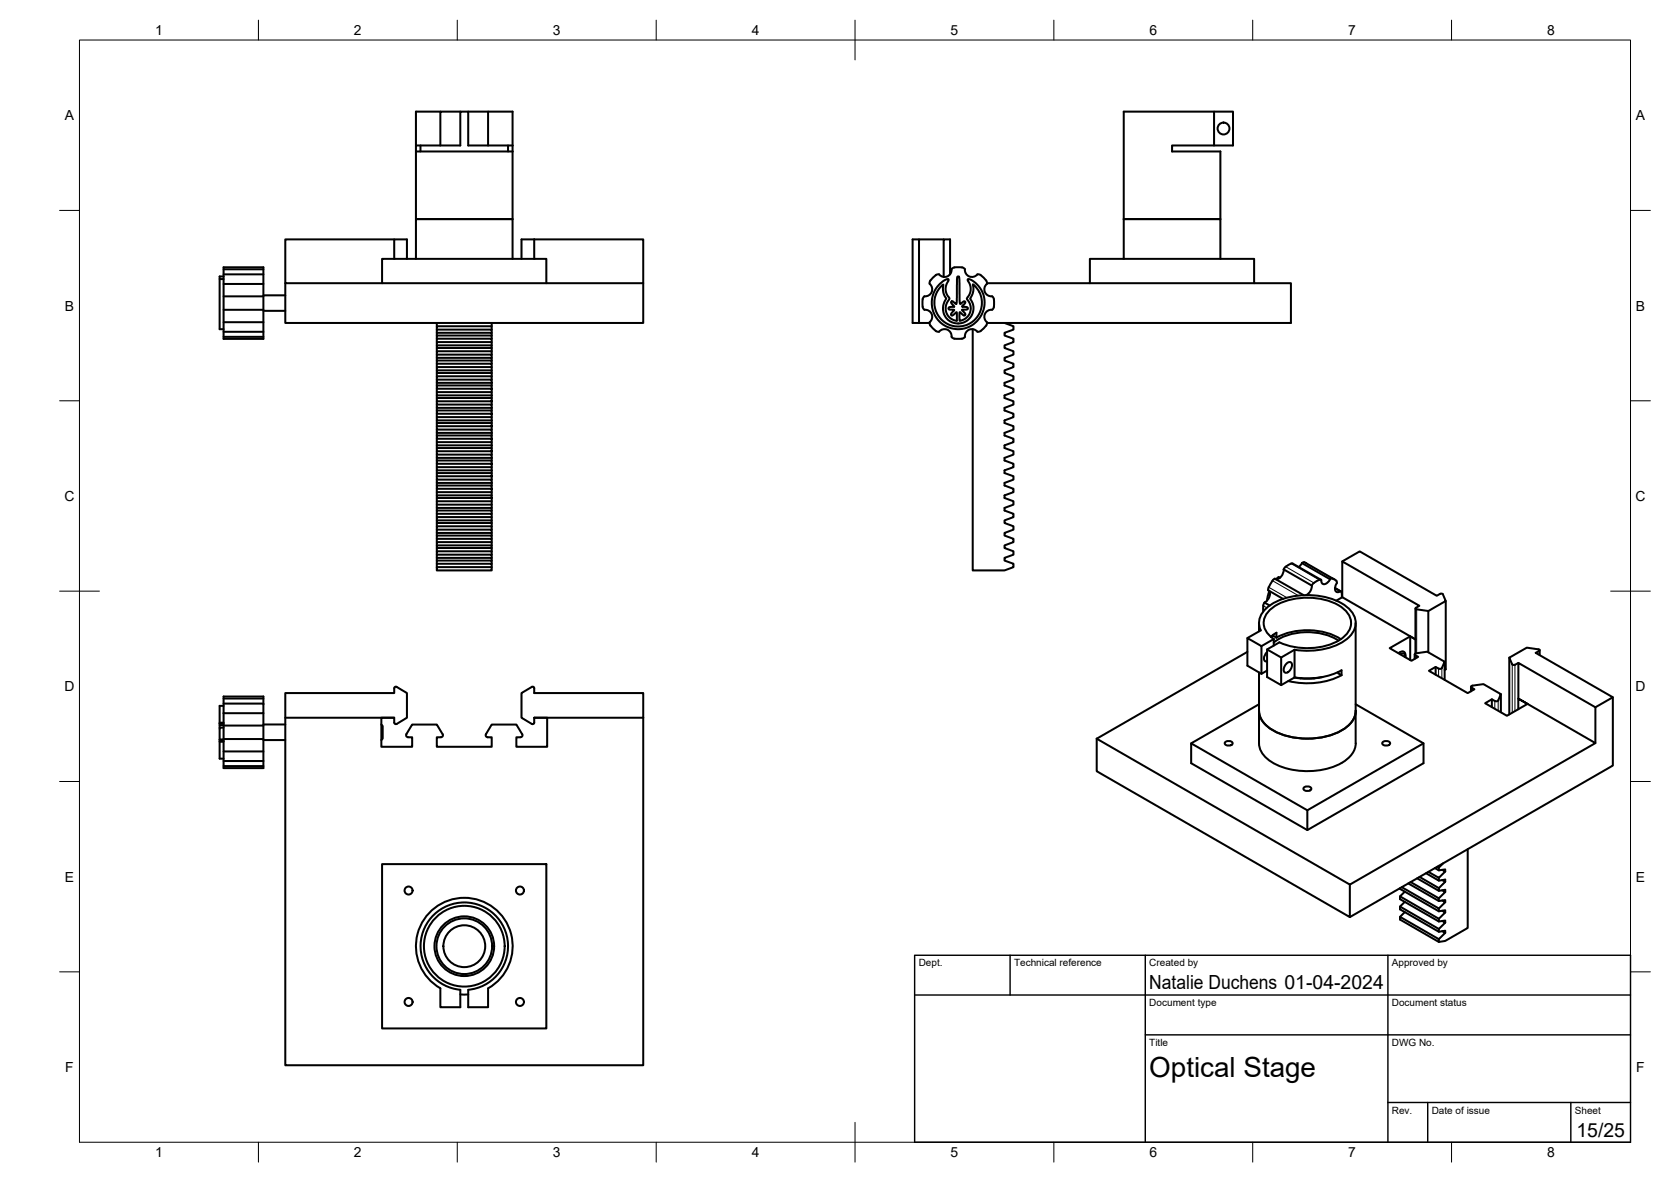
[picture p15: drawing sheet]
<svg xmlns="http://www.w3.org/2000/svg" width="420mm" height="297mm" viewBox="0 0 420 297" stroke-linecap="round" stroke-linejoin="round" font-family="sans-serif">
<defs><g id="words">
<text font-size="7" x="289" y="270.6">Optical Stage</text>
<g font-size="4.9">
<text x="289" y="248.5">Natalie Duchens 01-04-2024</text>
<text x="396.4" y="285.7">15/25</text>
</g>
<g font-size="3.5">
<text x="39" y="8.8">1</text>
<text x="89" y="8.8">2</text>
<text x="139" y="8.8">3</text>
<text x="189" y="8.8">4</text>
<text x="239" y="8.8">5</text>
<text x="289" y="8.8">6</text>
<text x="339" y="8.8">7</text>
<text x="389" y="8.8">8</text>
<text x="16.3" y="30.2">A</text>
<text x="411.3" y="30.2">A</text>
<text x="16.3" y="78">B</text>
<text x="411.3" y="78">B</text>
<text x="16.2" y="125.9">C</text>
<text x="411.2" y="125.9">C</text>
<text x="16.2" y="173.7">D</text>
<text x="411.2" y="173.7">D</text>
<text x="16.3" y="221.6">E</text>
<text x="411.3" y="221.6">E</text>
<text x="16.4" y="269.4">F</text>
<text x="411.4" y="269.4">F</text>
<text x="39" y="290.8">1</text>
<text x="89" y="290.8">2</text>
<text x="139" y="290.8">3</text>
<text x="189" y="290.8">4</text>
<text x="239" y="290.8">5</text>
<text x="289" y="290.8">6</text>
<text x="339" y="290.8">7</text>
<text x="389" y="290.8">8</text>
</g>
<g font-size="2.5">
<text x="231" y="242.9">Dept.</text>
<text x="255" y="242.9">Technical reference</text>
<text x="289" y="242.9">Created by</text>
<text x="350" y="242.9">Approved by</text>
<text x="289" y="252.8">Document type</text>
<text x="350" y="252.8">Document status</text>
<text x="289" y="262.9">Title</text>
<text x="350" y="262.9">DWG No.</text>
<text x="350" y="279.9">Rev.</text>
<text x="360" y="279.9">Date of issue</text>
<text x="396" y="279.9">Sheet</text>
</g>
</g></defs>
<!-- layer: Visible -->
<g fill="none" stroke="#000" stroke-width=".51">
<path d="M104.6 38.1h24.3M105.7 36.6v1.5M110.7 28.1h-6.1v8.5M115.7 28.1h-5v8.5M117.7 28.1h5v8.5M122.7 28.1h6.2v27h-24.3v-17M127.7 36.6v1.5M128.9 36.6h-11.2v-8.5h-2v8.5h-11.1v1.5M305.3 28.1h4.7v8.5h-15.3v1.5h12.2v17h-24.3h24.3v10M305.3 36.6v-8.5h-22.7v37M55.2 70.1h1M56.2 69.5h-1v13.2h1"/>
<path d="M56.2 67.2h10v18h-10zM56.2 77.9h10M56.2 74.5h10M56.2 71.4h10M56.2 67.7h10M56.2 68.9h10M66.2 74.2h5.5M66.2 78.1h5.5M71.7 71.2v10h90v-10M96.1 71.2v-6.1h41.3v6.1M99.1 60.2v4.9M104.6 65.1v-10h24.3v10"/>
<path d="M134.3 60.2h27.4v11h-90v-11h30.6v4.9M134.3 60.2h-3.2v4.9M134.3 60.2v4.9M231.1 60.2v21M232.5 74.5a3.3 3.3 0 0 0-.4 2.9l.4 .5a1.76 1.76 0 0 1 1.8 1 1.76 1.76 0 0 1-.5 2.1 3.2 3.2 0 0 0 1.7 2.3l.6 .1M236 71.6l1.2-1 .9-.4h.4l-.7 2.2v.8l.4 1a.73 .73 0 0 1 .3 1.2l-.5 1-.2 .8v.8l.4 1.1 1 1.1 1.4 .4v-1.9a.22 .22 0 0 0-.2-.3 .22 .22 0 0 0-.2 .3l-.5 .5a.37 .37 0 0 1-.6-.2 .37 .37 0 0 1 .3-.5l.5-.6-1.2-.1a.45 .45 0 0 1 0-.6 .45 .45 0 0 1 .5-.1h.7l-.8-1 .2-.4h.2l.8 .7 .2-.2 .1-6 .2-.7 .3 .1 .1 .4 .2 6.2a.19 .19 0 0 0 .2 .2 .19 .19 0 0 0 .1-.2l.5-.4a.33 .33 0 0 1 .5 .1 .33 .33 0 0 1-.2 .5l-.6 .7h.9a.4 .4 0 0 1 .6 .5 .4 .4 0 0 1-.7 .2l-.8 .1 .6 .7a.4 .4 0 0 1 0 .7 .4 .4 0 0 1-.6-.3l-.6-.5v2.1l.8-.2 1-.6 .7-.9 .2-.8-.1-1.6-.8-1.5 .7-1.1 .3-1-.1-.9-.6-1.5v-.4l.7 .2 1 .7 1.6 1.8 .5 1 .3 1.4-.1 2.4a6.6 6.6 0 0 1-9.6 4.4 6.6 6.6 0 0 1-1.8-10.4zM236.1 69a1.76 1.76 0 0 0 2.1 .5 1.76 1.76 0 0 0 1.1-1.8 3.2 3.2 0 0 1 2.9-.4l.4 .4a1.76 1.76 0 0 0 1.1 1.8 1.76 1.76 0 0 0 2-.5 3.2 3.2 0 0 1 2.4 1.7v.6a1.77 1.77 0 0 0-.5 2.1 1.77 1.77 0 0 0 1.8 1.1M236.1 69a3.3 3.3 0 0 0-2.3 1.7l-.1 .6a1.76 1.76 0 0 1 .6 2.1 1.76 1.76 0 0 1-1.8 1.1M236.8 71.8l.4-.3v1.9l.7 1.6-.7 1.8-.1 1 .2 1 1 1.6 1.6 .8 1.3 .1 1.3-.4 1-.6 .8-1.1 .4-.8 .1-1.3-.2-.9-.7-1.2 .8-1.9-.1-1.6 1.4 1.5 .8 1.9 .1 1.5-.3 1.6-.6 1.3-1.1 1.2-1.6 1.1-1.2 .3-1.8 .1-1.3-.2a5.9 5.9 0 0 1-2.2-10zM237.3 60.2h-7.8v21h4.2M238.9 68.9v-8.7h-1.6v9.4M248.2 71.2h76.4v10h-76.4"/>
<path d="M249.4 74.5a3.3 3.3 0 0 1 .4 2.9l-.4 .4a1.76 1.76 0 0 0-1.8 1.1 1.76 1.76 0 0 0 .6 2.1 3.2 3.2 0 0 1-1.9 2.3l-.6 .1a1.76 1.76 0 0 0-2-.6 1.76 1.76 0 0 0-1.1 1.8 3.2 3.2 0 0 1-2.9 .4l-.4-.4a1.77 1.77 0 0 0-1.1-1.8 1.77 1.77 0 0 0-2.1 .6M274 71.2v-6.1h41.3v6.1M56.2 84.7h10M56.2 81h10M56.2 83.4h10M109.8 95.4h13.8v.8h-13.8zM109.8 95.4v-.8h13.8v.8M109.8 94.6v-.9h13.8v.9M109.8 93.7v-.6h13.8v.6M109.8 93.1v-.8h13.8v.8M109.8 92.3v-.9h13.8v.9M109.8 91.4v-.8h13.8v.8"/>
<path d="M109.8 90.6v-.7h13.8v.7M109.8 89.9v-.8h13.8v.8M109.8 89.1v-.8h13.8v.8M109.8 88.3v-.9h13.8v.9M109.8 87.4v-.6h13.8v.6M109.8 86.8v-.8h13.8v.8M109.8 86v-.9h13.8v.9M109.8 85.1v-.8h13.8v.8M109.8 84.3v-.7h13.8v.7M109.8 83.6v-.8h13.8v.8M109.8 82.8v-.8h13.8v.8M109.8 97.7v.8h13.8v.9"/>
<path d="M109.8 98.5v.9h13.8M109.8 81.2v.8M109.8 96.2v.7M109.8 99.4v.6M123.6 97.7v-.8h-13.8v.8h13.8v.8M123.6 81.2v.8M123.6 96.2v.7M123.6 99.4v.6M252.6 81.2l2.2 .8v.8l-2.2 .8v.7l2.2 .8v.9l-2.2 .8v.6l2.2 .9v.8l-2.2 .8v.7l2.2 .8v.9l-2.2 .8v.6l2.2 .9v.8l-2.2 .8v.7l2.2 .8v.8l-2.2 .9v.6l2.2 .8v.9l-2.2 .8v.7l2.2 .8v.8l-2.2 .8v.7l2.2 .8v.9l-2.2 .8v.6l2.2 .9v.8l-2.2 .8v.7l2.2 .8v.8l-2.2 .9v.6l2.2 .9v.8l-2.2 .8v.7l2.2 .8v.8l-2.2 .9v.6l2.2 .8v.9l-2.2 .8v.6l2.2 .9v.8l-2.2 .8v.7l2.2 .8v.8l-2.2 .9v.6l2.2 .9v.8l-2.2 .8v.7l2.2 .8v.8l-2.2 .9v.6l2.2 .8v.9l-2.2 .8v.7l2.2 .8v.8l-2.2 .8h-8v-60.6M109.8 104v.8h13.8v.8M109.8 104.8v.8h13.8M109.8 110.3v.8h13.8v.8"/>
<path d="M109.8 111.1v.8h13.8M109.8 116.6v.8h13.8v.8M109.8 117.4v.8h13.8M109.8 119.7v.8h13.8v.9M109.8 113.4v.8h13.8v.9M109.8 114.2v.9h13.8M109.8 107.1v.9h13.8v.8M109.8 108v.8h13.8M109.8 100.8v.9h13.8v.8M109.8 101.7v.8h13.8M109.8 102.5v.7M109.8 105.6v.7"/>
<path d="M109.8 108.8v.6M109.8 111.9v.7M109.8 115.1v.6M109.8 118.2v.7M123.6 104v-.8h-13.8v.8h13.8v.8M123.6 110.3v-.9h-13.8v.9h13.8v.8M123.6 116.6v-.9h-13.8v.9h13.8v.8M123.6 119.7v-.8h-13.8v.8h13.8v.8M123.6 113.4v-.8h-13.8v.8h13.8v.8M123.6 107.1v-.8h-13.8v.8h13.8v.9M123.6 100.8v-.8h-13.8v.8h13.8v.9M123.6 102.5v.7"/>
<path d="M123.6 105.6v.7M123.6 108.8v.6M123.6 111.9v.7M123.6 115.1v.6M123.6 118.2v.7M109.8 139.4v-.9h13.8v.9M109.8 138.5v-.8h13.8v.8M109.8 137.7v-.6h13.8v.6M109.8 137.1v-.9h13.8v.9M109.8 136.2v-.8h13.8v.8M109.8 135.4v-.8h13.8v.8M109.8 134.6v-.7h13.8v.7"/>
<path d="M109.8 133.9v-.8h13.8v.8M109.8 133.1v-.8h13.8v.8M109.8 132.3v-.9h13.8v.9M109.8 131.4v-.6h13.8v.6M109.8 130.8v-.9h13.8v.9M109.8 129.9v-.8h13.8v.8M109.8 129.1v-.8h13.8v.8M109.8 124.5h13.8v.6h-13.8zM109.8 128.3v-.7h13.8v.7M109.8 122.8v.9h13.8v.8M109.8 120.5v.9h13.8M109.8 125.1v2.5"/>
<path d="M109.8 121.4v.6M109.8 123.7v.8M109.8 126.8h13.8M109.8 126h13.8M123.6 122.8v-.8h-13.8v.8h13.8v.9M123.6 125.1v2.5M123.6 121.4v.6M109.8 142.5h13.8v.8h-13.8zM109.8 142.5v-.8h13.8v.8M109.8 141.7v-.8h13.8v.8M109.8 140.9v-.7h13.8v.7M109.8 140.2v-.8h13.8v.8"/>
<path d="M316.6 156.6v2.1M317.9 151.4l1.4 .8M318 151.4l-.4 .8v1.5M319 148.4a2.23 2.23 0 0 1-1 3M319.2 148.6l-.6 2.3M320.1 159.8l.9 .4M320.1 159.5v.3M320.1 159.8l-.5 .3M320.5 145.4l7.1 4.1M320.6 145.4l-.5 .3-.5 .9-.7 1.2v.5l3.7 2.2M321.8 145.2l-.4-.2-.5 .6M322.8 143.1l7 4.1"/>
<path d="M322.8 143.1a2.31 2.31 0 0 1-2.1 2.4M324.6 141.6h.5l7 4.1M324.6 141.6l-1.3 .8-.5 .7M327.4 141.5l7 4.1M327.4 141.5l.4-.2 .7 .2M327.4 141.5l-.8 1M327.6 149.5l.2 .1M327.6 149.5l-.2 .1M328.4 141.5l7.1 4.1M329.8 147.2a2.65 2.65 0 0 1-1.4 2.3M334.4 145.6a1.12 1.12 0 0 1 1.5 .3 1.12 1.12 0 0 1-.1 1.5 .9 .9 0 0 0 .1 1.1 .9 .9 0 0 0 1.1 .1l-1.3-.8 1.5 .8M334.4 145.6l-.5 .7a.9 .9 0 0 1-1.1 .5 .9 .9 0 0 1-.6-1l-.1-.1a3.6 3.6 0 0 0-2.3 1.5"/>
<path d="M337 148.6l.3 .2 .1 1.3M337.5 141.1l4.4-2.5 19.4 11.1 .8-.5h.6l.8 1.8-4.4 2.6-3.1-.5v-.4l.9-.5-19.4-11.1v9M337.5 150.1l18.4 10.6-1.3-.8-5.2 3 5.5 3.2 1.7-1-.9-.6 .2-.3 3-.4 4.3 2.5-.7 1.6M337.5 150.1l-1.5 .8M340.9 156.6v30.2a6.1 6.1 0 0 1-3.6 4.9 18.6 18.6 0 0 1-18.3-.7 5.4 5.4 0 0 1-2.4-4.2v-17.8M354.6 159.9v6M355.9 152.9v11.3M359.1 153.6v10.3M363.5 151v17.2l-.3 .2M56.2 177.4h-1v4.4M56.2 175h10v4.2h-10zM56.2 179.2v13.8h10v-13.8"/>
<path d="M56.2 175.5h10M56.2 176.8h10M313.6 160.3l3.4-1.9a4.9 4.9 0 0 1 2.3-6.3 18.5 18.5 0 0 1 19 .1 4.9 4.9 0 0 1 .2 8.5 17.6 17.6 0 0 1-13 2.6M313.6 163.8l-37.8 21.8M316.6 178.6a6.2 6.2 0 0 0 4.1 5.3 19 19 0 0 0 17.1-.6 5.8 5.8 0 0 0 3.1-4.7M316.6 177l-17.1 9.8M318.5 168.5l.1 .1M318.6 168.5l-1.4 .8-3.6-2v-7l3.6 2.1v6.9M318.6 163.2l3.5 2M318.6 163.9l-.7 1.3a.73 .73 0 0 0 .7 1M319.5 160l1.5-1v1.2M320.3 160.6v1.6"/>
<path d="M320.3 160.6l-3.1 1.8M320.3 160.6a4.5 4.5 0 0 1-2.6-4 4.5 4.5 0 0 1 2.5-4.1 16.6 16.6 0 0 1 17.3 .3 4.4 4.4 0 0 1 .3 7.3 16.5 16.5 0 0 1-15 1.8l-1.1-.5-3.1 1.8v6.9l3.5 2.1 3.4-1.9M321 160.2a17 17 0 0 1 16.1 .4M323.5 166.8a.77 .77 0 0 1 1.3 0 1.95 1.95 0 0 1-1.6 2.3 1.29 1.29 0 0 1 0-2zM325.5 163.3l-3.4 1.9v7M325.5 163.3v7M327.2 170.4l-.3 .1M330.3 170.4l.2 .1M332.5 170.1a17.2 17.2 0 0 1-7 .2M336.5 168.9v.3l.8 .5M336.6 161a15.2 15.2 0 0 0-16.3 .5M337.3 169.7v-1.3a18.7 18.7 0 0 1-11.8 1.8"/>
<path d="M337.3 169.7a19.2 19.2 0 0 1-13.4 1.4M340.9 177l17 9.8v5l-29.2 16.8-29.2-16.8v-5l29.2 16.8v5M351.6 164.1a.95 .95 0 0 1 1.2-.4 .95 .95 0 0 1 .6 1.1M352.1 164.4a.72 .72 0 0 1 .9-.1 .72 .72 0 0 1 .3 .8l.1-.2M355.7 164.5v1.1M361 167.6v2M362.5 167.9l-.6 .2-.9-.5-1.7 1 9.7 5.6 1.7-1-.8-.5 .1-.3 3-.5 4.4 2.5-.7 1.6-.3 .2h-.5M363.2 166.3v4.5M369.9 172.6v1.1M375.1 175.7v2M375.9 176.2l-.8-.5-1.7 1 5.5 3.2 5.2-3-2.3-1.3 19.4 11.1-61.8 35.6-63.6-36.7M377.4 174.4v4.6"/>
<path d="M379.5 165.3v14.2M381.8 175.6v2.6M381.8 175.6v-9l19.4 11.1v9M381.8 166.6l-1.1 .5h-.4l-.8-1.8 4.4-2.5 3.1 .4v.3l-.9 .6 19.4 11.1-4.3 2.5M387.1 163.4v1.2M405.5 175.2v17.2l-66.1 38.1M55.2 181.8v1.1M55.2 185.8v4.9h1M55.2 185.8h1M55.2 182.2h1M55.2 186.2h1M55.2 186.4h1"/>
<path d="M55.2 181.6h1M55.2 181.8h1M56.2 182.9h-1v2.9M56.2 192.5h10M56.2 188.8h10M56.2 182.3h10M56.2 185.7h10M56.2 191.2h10M66.2 182.1h5.5M66.2 186h5.5M71.7 180.4h27.4v1.2a.41 .41 0 0 0 .6 .3l2.6-1.5v-6.2l-2.6-1.6a.39 .39 0 0 0-.6 .3v1.3h-27.4v93.5h90v-87.3M95.9 182.1a2.8 2.8 0 0 1 .3 2.3v1.2l-.3 .4"/>
<path d="M99.1 180.4h-3.2v7.3h7.7v-2.4l-1.2-.1-.3-.4 1.5-2.7h6.2l1.6 2.7-.3 .4-1.3 .1v2.4h13.8v-2.4l-1.2-.1-.3-.4 1.5-2.7h6.2l1.6 2.7-.3 .4-1.3 .1v2.4h7.8v-7.3h-3.3M134.3 180.4v1.2a.4 .4 0 0 1-.6 .3l-2.6-1.5v-6.2l2.6-1.6a.39 .39 0 0 1 .6 .3v1.3h27.4v6.2M134.3 180.4h27.4M275.8 185.6v8.2l63.6 36.7v-8.2M308 186.6l.9-.4a.73 .73 0 0 1 1 .8l-1 .4a.73 .73 0 0 1-.9-.8zM327.8 198l.9-.4a.73 .73 0 0 1 1 .8l-1 .4a.73 .73 0 0 1-.9-.8zM347.6 186.6l.9-.4a.73 .73 0 0 1 1 .8l-1 .4a.73 .73 0 0 1-.9-.8zM357.9 186.8l-29.2 16.8M96.1 217.2h41.3v41.3h-41.3zM358.6 219.4l3.2 1.9v-.7M361.8 218v.7l-1-.5M361.8 218.7l1.6-.2v.5"/>
<path d="M362.6 218.6l.8 .4-1.6 1.6-2.6-1.5M362.9 216.9l-1.1 1.1-.4-.2M369 213.4v19.8l-5.6 3.3-1.6 .2-9.8-5.6v-.7l9.8 5.6v.7M352 223.2v.2l9.8 5.6 1.6-.2v.5M352.5 223l9.3 5.3v.7M353.2 229.2l-1.2 1.2M353.2 226.6l-1.2 1.2M353.2 224.1l-1.2 1.2M354.1 222l7.7 4.4 1.6-.2v.5M354.7 221.7l7.1 4v.7M356.3 220.7l5.5 3.2M356.9 220.4l4.9 2.8"/>
<path d="M361.8 234.2v-.7l-9.8-5.7v.7l9.8 5.7 1.6-.3v.5M361.8 231.6v-.7l-9.8-5.6v.7l9.8 5.6 1.6-.3v.6M362.6 234l.8 .4-1.6 1.6M362.6 231.4l.8 .5-1.6 1.6M362.6 228.9l.8 .4-1.6 1.6M362.6 226.3l.8 .4-1.6 1.6M362.6 223.7l.8 .5-1.6 1.5M362.6 221.2l.8 .4v-.5l-1.6 .2M363.4 221.6l-1.6 1.6v.7l1.6-.3v.6M110.7 248.4v4.7h5v-4.4a11 11 0 0 1-8.3-16.7 11 11 0 0 1 18.7 0 11 11 0 0 1-8.4 16.7v4.4h5v-4.7M117.7 249.9h-2M122.7 248.4a12.2 12.2 0 0 0 3.4-18.4 12.2 12.2 0 0 0-18.7 0 12.2 12.2 0 0 0 3.3 18.4"/>
<circle cx="307.6" cy="32.3" r="1.49"/>
<circle cx="102.7" cy="223.8" r="1.01"/>
<circle cx="116.7" cy="237.8" r="10.2"/>
<circle cx="116.7" cy="237.8" r="7.5"/>
<circle cx="116.7" cy="237.8" r="7"/>
<circle cx="116.7" cy="237.8" r="5.3"/>
<circle cx="130.7" cy="223.8" r="1.01"/>
<circle cx="102.7" cy="251.8" r="1.01"/>
<circle cx="130.7" cy="251.8" r="1.01"/>
</g>
<!-- layer: Visible Narrow -->
<g fill="none" stroke="#000" stroke-width=".25">
<path d="M317.6 152.2l.9 .5M319 147.6l4.6 2.6M320 145.9l6.5 3.8M323.3 142.4l7 4.1M324.6 141.6l7.1 4.1M328 141.3l7 4.1M356.2 153.1v11.1M327.4 170.4l-.3 .1M330.1 170.4l.3 .1M355.9 164.6v.9M361.7 168v2M362.5 167.9v2.6"/>
<path d="M370 172.8v.8M375.9 176.2v1.9M376.7 176v2.6M380.2 167v12.1M380.9 167.1v11.6M387 163.6v1"/>
</g>
<!-- layer: BORDER -->
<g fill="none" stroke="#000" stroke-width=".25">
<path d="M20 10.1h390v276.9h-390zM65 5.1v5M115 5.1v5M165 5.1v5M215 5.1v10M265 5.1v5M315 5.1v5M365 5.1v5M15 52.9h5M410 52.9h5M15 100.7h5M410 100.7h5"/>
<path d="M15 148.6h10M405 148.6h10M15 196.4h5M410 196.4h5M15 244.2h5M410 244.2h5M65 287v5M115 287v5M165 287v5M215 282.1v9.9M265 287v5M315 287v5"/>
<path d="M365 287v5"/>
</g>
<!-- layer: TITLEBLOCK -->
<path d="M230 240.1h180v46.9h-180zM230 250h180M254 240.1v9.9M288 240.1v46.9M349 240.1v46.9M288 260.1h122M349 277.1h61M359 277.1v9.9M395 277.1v9.9" fill="none" stroke="#000" stroke-width=".36"/>
<use href="#words"/>
</svg>
